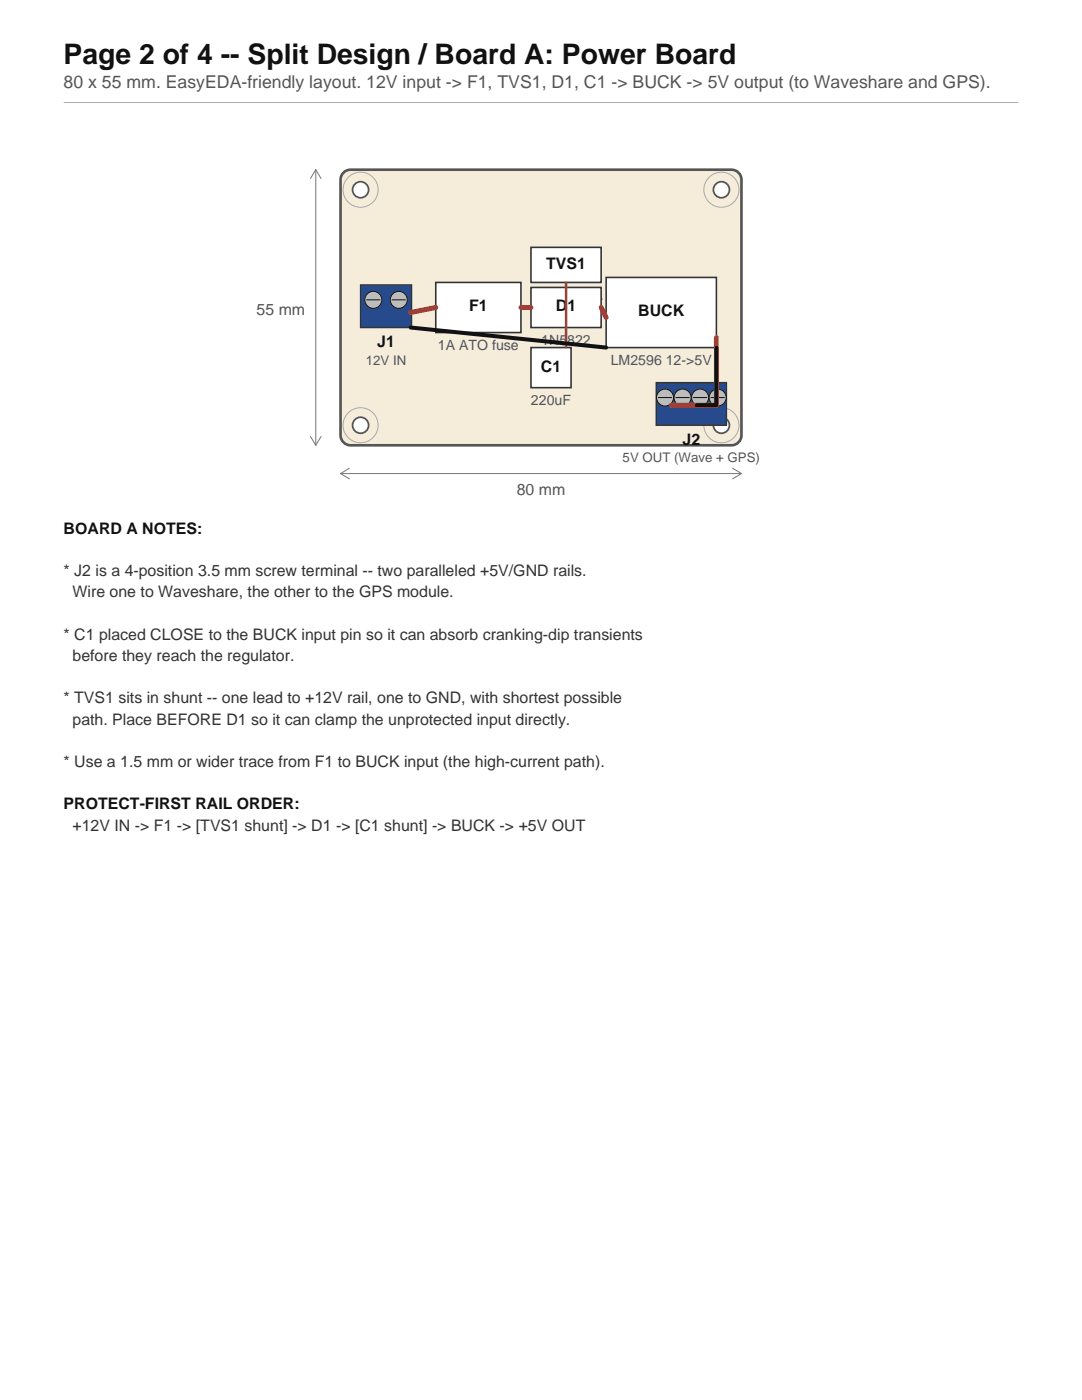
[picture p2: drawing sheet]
<svg xmlns="http://www.w3.org/2000/svg" width="216mm" height="279mm" viewBox="0 0 216 279" stroke-linecap="round" stroke-linejoin="round" font-family="sans-serif">
<defs><g id="words">
<text font-size="5.6" fill="#111" x="12.7" y="12.7">Page 2 of 4 -- Split Design / Board A: Power Board</text>
<text font-size="3.5" fill="#555" x="12.7" y="17.6">80 x 55 mm. EasyEDA-friendly layout. 12V input -&gt; F1, TVS1, D1, C1 -&gt; BUCK -&gt; 5V output (to Waveshare and GPS).</text>
<g font-size="3.2" fill="#111">
<text x="109" y="53.7">TVS1</text>
<text x="93.6" y="62.2">F1</text>
<text x="110.9" y="62.2">D1</text>
<text x="127.4" y="63.2">BUCK</text>
<text x="75.3" y="69.2">J1</text>
<text x="107.9" y="74.2">C1</text>
<text x="136.2" y="88.7">J2</text>
<text x="12.7" y="106.5">BOARD A NOTES:</text>
<text x="12.7" y="161.5">PROTECT-FIRST RAIL ORDER:</text>
</g>
<g font-size="3.2" fill="#555">
<text x="51.2" y="62.8">55 mm</text>
<text x="103.1" y="98.7">80 mm</text>
</g>
<g font-size="3.2" fill="#333">
<text x="12.7" y="115">* J2 is a 4-position 3.5 mm screw terminal -- two paralleled +5V/GND rails.</text>
<text x="14.5" y="119.2">Wire one to Waveshare, the other to the GPS module.</text>
<text x="12.7" y="127.7">* C1 placed CLOSE to the BUCK input pin so it can absorb cranking-dip transients</text>
<text x="14.5" y="131.9">before they reach the regulator.</text>
<text x="12.7" y="140.4">* TVS1 sits in shunt -- one lead to +12V rail, one to GND, with shortest possible</text>
<text x="14.5" y="144.6">path. Place BEFORE D1 so it can clamp the unprotected input directly.</text>
<text x="12.7" y="153.1">* Use a 1.5 mm or wider trace from F1 to BUCK input (the high-current path).</text>
<text x="14.5" y="165.8">+12V IN -&gt; F1 -&gt; [TVS1 shunt] -&gt; D1 -&gt; [C1 shunt] -&gt; BUCK -&gt; +5V OUT</text>
</g>
<g font-size="2.8" fill="#555">
<text x="105.6" y="59.9">1.5KE24CA</text>
<text x="87.4" y="69.9">1A ATO fuse</text>
<text x="108" y="68.9">1N5822</text>
<text x="121.9" y="72.9">LM2596 12-&gt;5V</text>
<text x="105.9" y="80.9">220uF</text>
</g>
<g font-size="2.6" fill="#555">
<text x="73" y="72.8">12V IN</text>
<text x="124.2" y="92.3">5V OUT (Wave + GPS)</text>
</g>
</g></defs>
<path d="M12.7 20.5h190.5" fill="none" stroke="#aaa" stroke-width=".2"/>
<path d="M68.5 34.5l.9-.6h.5h76.1a2 2 0 0 1 2 2v51a2 2 0 0 1-2 2h-76.1a2 2 0 0 1-2-2v-51l.1-.6z" fill-rule="evenodd" fill="#f5ecda" stroke="#555" stroke-width=".53"/>
<circle cx="71.9" cy="84.9" r="1.6" fill="#fff" stroke="#555" stroke-width=".35"/>
<circle cx="71.9" cy="84.9" r="3.5" fill="none" stroke="#aaa" stroke-width=".2"/>
<circle cx="143.9" cy="84.9" r="1.6" fill="#fff" stroke="#555" stroke-width=".35"/>
<circle cx="143.9" cy="84.9" r="3.5" fill="none" stroke="#aaa" stroke-width=".2"/>
<circle cx="71.9" cy="37.9" r="1.6" fill="#fff" stroke="#555" stroke-width=".35"/>
<circle cx="71.9" cy="37.9" r="3.5" fill="none" stroke="#aaa" stroke-width=".2"/>
<circle cx="143.9" cy="37.9" r="1.6" fill="#fff" stroke="#555" stroke-width=".35"/>
<circle cx="143.9" cy="37.9" r="3.5" fill="none" stroke="#aaa" stroke-width=".2"/>
<path d="M71.9 56.9h10.2v8.5h-10.2z" fill-rule="evenodd" fill="#264a8c" stroke="#333" stroke-width=".28"/>
<circle cx="74.5" cy="59.8" r="1.7" fill="#bdbdbd" stroke="#111" stroke-width=".2"/>
<path d="M73.1 59.8h2.8" fill="none" stroke="#111" stroke-width=".2"/>
<circle cx="79.6" cy="59.8" r="1.7" fill="#bdbdbd" stroke="#111" stroke-width=".2"/>
<path d="M78.2 59.8h2.8" fill="none" stroke="#111" stroke-width=".2"/>
<g fill="#fff" stroke="#333" stroke-width=".32">
<path d="M86.9 56.4h17.1v10h-17.1z" fill-rule="evenodd"/>
<path d="M105.9 49.4h14.1v7h-14.1z" fill-rule="evenodd"/>
<path d="M105.9 57.4h14.1v8h-14.1z" fill-rule="evenodd"/>
<path d="M105.9 69.4h8v8h-8z" fill-rule="evenodd"/>
<path d="M121 55.4h22v14h-22z" fill-rule="evenodd"/>
</g>
<path d="M131 76.4h14v8.5h-14z" fill-rule="evenodd" fill="#264a8c" stroke="#333" stroke-width=".28"/>
<circle cx="132.7" cy="79.3" r="1.7" fill="#bdbdbd" stroke="#111" stroke-width=".2"/>
<path d="M131.3 79.3h2.8" fill="none" stroke="#111" stroke-width=".2"/>
<circle cx="136.2" cy="79.3" r="1.7" fill="#bdbdbd" stroke="#111" stroke-width=".2"/>
<path d="M134.8 79.3h2.8" fill="none" stroke="#111" stroke-width=".2"/>
<circle cx="139.7" cy="79.3" r="1.7" fill="#bdbdbd" stroke="#111" stroke-width=".2"/>
<path d="M138.3 79.3h2.8" fill="none" stroke="#111" stroke-width=".2"/>
<circle cx="143.2" cy="79.3" r="1.7" fill="#bdbdbd" stroke="#111" stroke-width=".2"/>
<path d="M141.8 79.3h2.8" fill="none" stroke="#111" stroke-width=".2"/>
<path d="M86.9 61.4l-5 1M103.9 61.4h2M120 61.4l1 2" fill="none" stroke="#c33" stroke-width="1"/>
<path d="M112.9 56.4v13" fill="none" stroke="#c33" stroke-width=".5"/>
<path d="M143 67.4v13.5h-9" fill="none" stroke="#e80" stroke-width="1"/>
<path d="M81.9 65.4l39.1 4M143 69.4v11.5h-4" fill="none" stroke="#111" stroke-width=".8"/>
<path d="M63 33.9v55M63 33.9l-1 1.7M63 33.9l1.1 1.7M62 87.1l1 1.8M64.1 87.1l-1.1 1.8M67.9 94.5h80.1M67.9 94.5l1.8 1.1M69.7 93.5l-1.8 1M146.2 93.5l1.8 1M148 94.5l-1.8 1.1" fill="none" stroke="#777" stroke-width=".2"/>
<use href="#words"/>
</svg>
